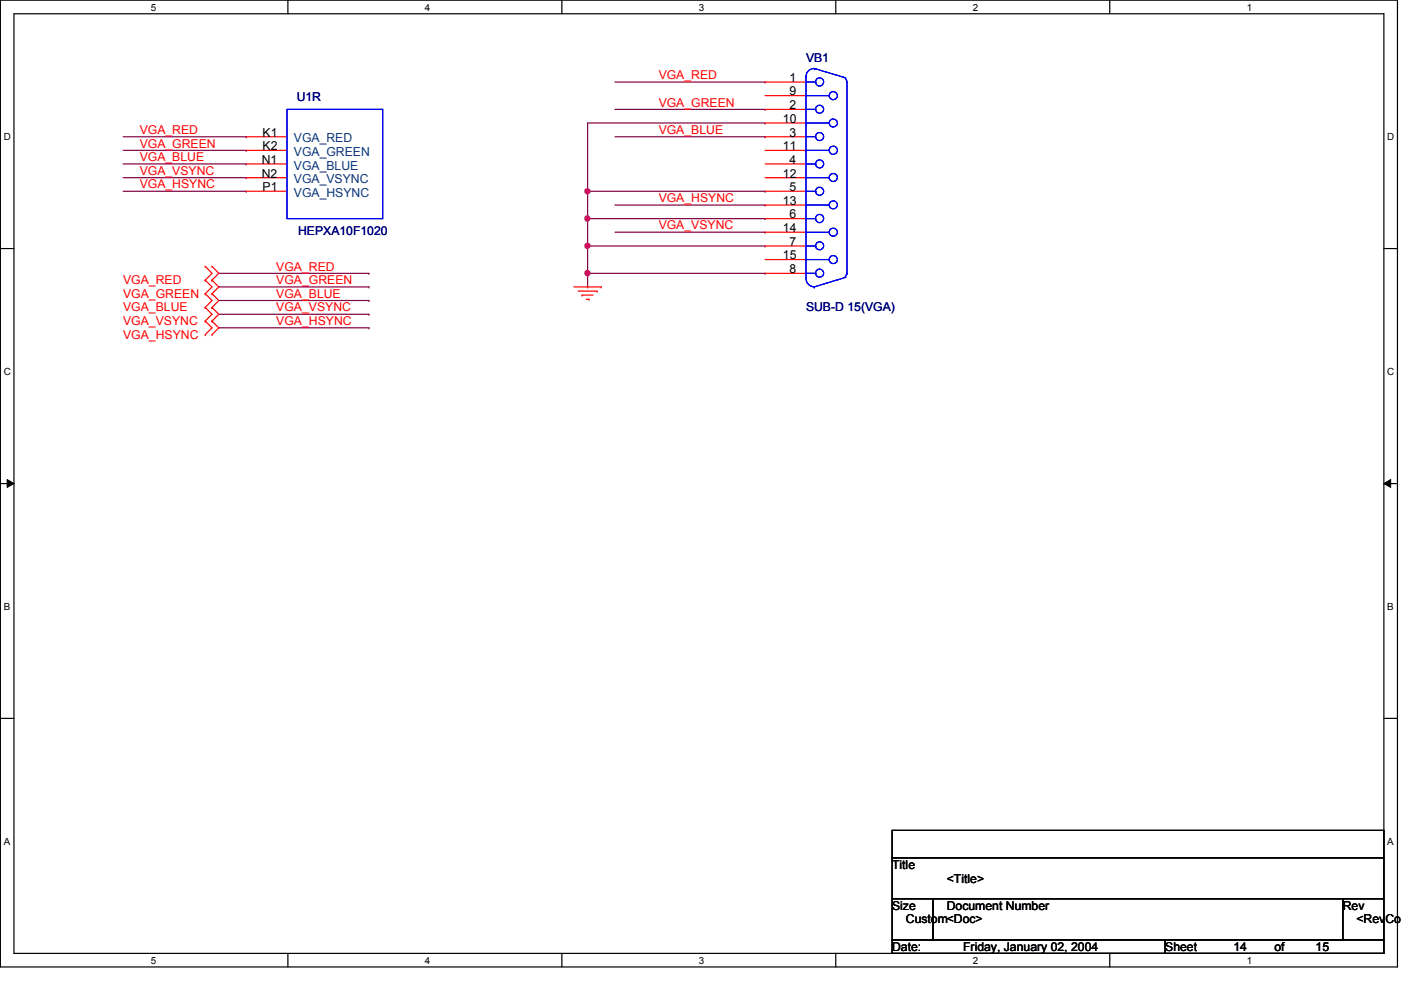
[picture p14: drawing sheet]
<svg xmlns="http://www.w3.org/2000/svg" width="297mm" height="210mm" viewBox="0 0 297 210" stroke-linecap="round" stroke-linejoin="round" font-family="sans-serif">
<defs><g id="words">
<g font-size="2.6" fill="#f00">
<text x="139.7" y="16.8">VGA_RED</text>
<text x="139.7" y="22.6">VGA_GREEN</text>
<text x="29.6" y="28.4">VGA_RED</text>
<text x="139.7" y="28.4">VGA_BLUE</text>
<text x="29.6" y="31.3">VGA_GREEN</text>
<text x="29.6" y="34.2">VGA_BLUE</text>
<text x="29.6" y="37.1">VGA_VSYNC</text>
<text x="29.6" y="40">VGA_HSYNC</text>
<text x="139.7" y="42.9">VGA_HSYNC</text>
<text x="139.7" y="48.6">VGA_VSYNC</text>
<text x="58.6" y="57.4">VGA_RED</text>
<text x="26.1" y="60.3">VGA_RED</text>
<text x="26.1" y="63.2">VGA_GREEN</text>
<text x="58.6" y="63.1">VGA_BLUE</text>
<text x="58.6" y="60.2">VGA_GREEN</text>
<text x="26.1" y="69">VGA_VSYNC</text>
<text x="26.1" y="71.8">VGA_HSYNC</text>
<text x="26.1" y="66">VGA_BLUE</text>
<text x="58.6" y="68.9">VGA_HSYNC</text>
<text x="58.6" y="66">VGA_VSYNC</text>
</g>
<g font-size="2.6">
<text x="167.4" y="17.4">1</text>
<text x="167.4" y="23.2">2</text>
<text x="167.4" y="20.2">9</text>
<text x="55.7" y="29">K1</text>
<text x="166" y="26">10</text>
<text x="167.4" y="29">3</text>
<text x="55.5" y="34.7">N1</text>
<text x="55.7" y="31.8">K2</text>
<text x="166" y="31.8">11</text>
<text x="167.4" y="34.7">4</text>
<text x="55.5" y="37.6">N2</text>
<text x="55.7" y="40.5">P1</text>
<text x="166" y="37.6">12</text>
<text x="167.4" y="40.5">5</text>
<text x="166" y="43.4">13</text>
<text x="167.4" y="46.3">6</text>
<text x="166" y="49.2">14</text>
<text x="167.4" y="52.1">7</text>
<text x="166" y="55">15</text>
<text x="167.4" y="57.9">8</text>
<text x="189.1" y="184.2">Title</text>
<text x="200.7" y="187.1">&lt;Title&gt;</text>
<text x="189.1" y="192.9">Size</text>
<text x="192.1" y="195.8">Custom&lt;Doc&gt;</text>
<text x="200.7" y="192.9">Document Number</text>
<text x="284.7" y="192.9">Rev</text>
<text x="287.6" y="195.8">&lt;RevCod</text>
<text x="189.1" y="201.6">Date:</text>
<text x="204.2" y="201.6">Friday, January 02, 2004</text>
<text x="247.1" y="201.6">Sheet</text>
<text x="261.5" y="201.6">14</text>
<text x="270.2" y="201.6">of</text>
<text x="278.9" y="201.6">15</text>
</g>
<g font-size="2.6" fill="#000080">
<text x="170.9" y="13.1">VB1</text>
<text x="62.9" y="21.5">U1R</text>
<text x="63.2" y="49.8">HEPXA10F1020</text>
<text x="170.9" y="66">SUB-D 15(VGA)</text>
</g>
<g font-size="2.6" fill="#004080">
<text x="62.3" y="30.2">VGA_RED</text>
<text x="62.3" y="33.1">VGA_GREEN</text>
<text x="62.3" y="35.9">VGA_BLUE</text>
<text x="62.3" y="38.9">VGA_VSYNC</text>
<text x="62.3" y="41.7">VGA_HSYNC</text>
</g>
<g font-size="2.1">
<text x="32" y="2.2">5</text>
<text x="90.1" y="2.2">4</text>
<text x="148.2" y="2.2">3</text>
<text x="206.2" y="2.2">2</text>
<text x="264.3" y="2.2">1</text>
<text x=".8" y="29.7">D</text>
<text x="294.1" y="29.7">D</text>
<text x=".8" y="79.5">C</text>
<text x="294.1" y="79.5">C</text>
<text x=".8" y="129.3">B</text>
<text x="294.1" y="129.3">B</text>
<text x=".8" y="179.1">A</text>
<text x="294.1" y="179.1">A</text>
<text x="32" y="204.3">5</text>
<text x="90.1" y="204.3">4</text>
<text x="148.2" y="204.3">3</text>
<text x="206.2" y="204.3">2</text>
<text x="264.3" y="204.3">1</text>
</g>
</g></defs>
<path d="M.1 0h296.2v205h-296.2zM3 2.9h290.4v199.2h-290.4z" fill="none" stroke="#000" stroke-width=".25"/>
<g fill="#fff">
<path d="M32 .3h1.1v2.4h-1.1z"/>
<path d="M32 202.4h1.1v2.4h-1.1z"/>
</g>
<path d="M61 0v2.9M61 202.1v2.9" fill="none" stroke="#000" stroke-width=".25"/>
<g fill="#fff">
<path d="M90.1 .3h1.1v2.4h-1.1z"/>
<path d="M90.1 202.4h1.1v2.4h-1.1z"/>
</g>
<path d="M119.1 0v2.9M119.1 202.1v2.9" fill="none" stroke="#000" stroke-width=".25"/>
<g fill="#fff">
<path d="M148.2 .3h1.1v2.4h-1.1z"/>
<path d="M148.2 202.4h1.1v2.4h-1.1z"/>
</g>
<path d="M177.2 0v2.9M177.2 202.1v2.9" fill="none" stroke="#000" stroke-width=".25"/>
<g fill="#fff">
<path d="M206.2 .3h1.2v2.4h-1.2z"/>
<path d="M206.2 202.4h1.2v2.4h-1.2z"/>
</g>
<path d="M235.3 0v2.9M235.3 202.1v2.9" fill="none" stroke="#000" stroke-width=".25"/>
<g fill="#fff">
<path d="M264.3 .3h1.2v2.4h-1.2z"/>
<path d="M264.3 202.4h1.2v2.4h-1.2z"/>
<path d="M.8 27.8h1.5v2.3h-1.5z"/>
<path d="M294.1 27.8h1.5v2.3h-1.5z"/>
<path d="M.8 77.6h1.5v2.3h-1.5z"/>
<path d="M294.1 77.6h1.5v2.3h-1.5z"/>
</g>
<path d="M.1 52.7h2.9M293.4 52.7h2.9" fill="none" stroke="#000" stroke-width=".25"/>
<g fill="#fff">
<path d="M.8 127.4h1.4v2.4h-1.4z"/>
<path d="M294.1 127.4h1.4v2.4h-1.4z"/>
</g>
<path d="M.1 102.5h2.9M293.4 102.5h2.9" fill="none" stroke="#000" stroke-width=".25"/>
<path d="M1.5 101.7l1.5 .8-1.5 .8zM293.4 102.5l1.4-.8v1.6z" fill="#000"/>
<path d="M1.5 101.7l1.5 .8-1.5 .8zM293.4 102.5l1.4-.8v1.6z" fill="none" stroke="#000" stroke-width=".21"/>
<g fill="#fff">
<path d="M.8 177.2h1.4v2.3h-1.4z"/>
<path d="M294.1 177.2h1.4v2.3h-1.4z"/>
</g>
<path d="M.1 152.3h2.9M293.4 152.3h2.9" fill="none" stroke="#000" stroke-width=".25"/>
<path d="M124.6 26.1v14.5M130.4 23.2h31.8M162.2 23.2h.1M124.6 40.6h.1M124.6 58v2.8M46.4 63.7h31.8M78.2 63.7h.1M124.6 60.8h.1" fill="none" stroke="#800040" stroke-width=".25"/>
<circle cx="124.5" cy="40.6" r=".56" fill="#f0f"/>
<circle cx="124.5" cy="40.6" r=".56" fill="none" stroke="#f0f" stroke-width=".25"/>
<path d="M130.4 17.4h31.8M162.2 17.4h.1M26.1 29h26.1M52.2 29h.1M130.4 29h31.8M162.2 29h.1M124.6 46.4h.1M162.2 40.6h.1M162.2 40.6h-37.6v5.8" fill="none" stroke="#800040" stroke-width=".25"/>
<circle cx="124.5" cy="46.3" r=".56" fill="#f0f"/>
<circle cx="124.5" cy="46.3" r=".56" fill="none" stroke="#f0f" stroke-width=".25"/>
<path d="M26.1 37.7h26.1M26.1 31.9h26.1M52.2 37.7h.1M52.2 31.9h.1M46.4 58h31.8M78.2 58h.1M124.6 52.2h.1M130.4 43.5h31.8M162.2 46.4h.1M162.2 43.5h.1M162.2 46.4h-37.6v5.8" fill="none" stroke="#800040" stroke-width=".25"/>
<circle cx="124.5" cy="52.1" r=".56" fill="#f0f"/>
<circle cx="124.5" cy="52.1" r=".56" fill="none" stroke="#f0f" stroke-width=".25"/>
<path d="M26.1 34.8h26.1M52.2 34.8h.1M26.1 40.6h26.1M52.2 40.6h.1M124.6 58h.1M130.4 49.2h31.8M162.2 49.2h.1M162.2 52.2h.1M162.2 52.2h-37.6v5.8M46.4 69.5h31.8M78.2 69.5h.1" fill="none" stroke="#800040" stroke-width=".25"/>
<circle cx="124.5" cy="57.9" r=".56" fill="#f0f"/>
<circle cx="124.5" cy="57.9" r=".56" fill="none" stroke="#f0f" stroke-width=".25"/>
<path d="M124.6 26.1h37.6M162.2 26.1h.1M124.6 58h37.6M162.2 58h.1M46.4 60.8h31.8M46.4 66.6h31.8M78.2 60.8h.1M78.2 66.6h.1" fill="none" stroke="#800040" stroke-width=".25"/>
<g fill="none" stroke="#f00" stroke-width=".25">
<path d="M162.2 17.4h8.7M52.2 37.7h8.7M52.2 34.8h8.7M52.2 31.9h8.7M52.2 29h8.7M162.2 37.7h8.7M162.2 34.8h8.7M162.2 31.9h8.7M162.2 29h8.7M162.2 26.1h8.7M162.2 23.2h8.7M162.2 20.3h8.7"/>
<path d="M43.5 59.4h.1M43.5 56.5h.1M43.5 56.5l1.5 1.5-1.5 1.4M43.5 59.4l1.5 1.4-1.5 1.5M45 56.5h.1M45 59.4h.1M45 56.5l1.4 1.5-1.4 1.4M45 59.4l1.4 1.4-1.4 1.5M52.2 40.6h8.7M162.2 58h8.7M162.2 55h8.7M162.2 52.2h8.7"/>
<path d="M162.2 49.2h8.7M162.2 46.4h8.7M162.2 43.5h8.7M162.2 40.6h8.7M43.5 68.1h.1M43.5 65.2h.1M43.5 62.3h.1M43.5 70.9h.1M43.5 65.2l1.5 1.4-1.5 1.5M43.5 68.1l1.5 1.4-1.5 1.4M43.5 62.3l1.5 1.4-1.5 1.5M45 65.2h.1"/>
<path d="M45 68.1h.1M45 62.3h.1M45 70.9h.1M45 65.2l1.4 1.4-1.4 1.5M45 68.1l1.4 1.4-1.4 1.4M45 62.3l1.4 1.4-1.4 1.5M121.7 60.8h5.8M122.6 61.7h4M123.4 62.6h.1M123.4 62.6h2.3M124.3 63.5h.6M124.9 63.5h.1"/>
<path d="M126.6 61.7h.1M127.5 60.8h.1"/>
</g>
<path d="M189.1 176.1h104.3v5.8h-104.3zM189.1 181.9h104.3v8.6h-104.3zM189.1 190.5h8.7v8.8h-8.7zM189.1 199.3h58v2.8h-58zM197.8 190.5h86.9v8.8h-86.9zM247.1 199.3h46.3v2.8h-46.3zM284.7 190.5h8.7v8.8h-8.7z" fill="none" stroke="#000" stroke-width=".25"/>
<g fill="none" stroke="#00f" stroke-width=".25">
<path d="M170.9 16.3h.1M170.9 16.3v42.8a1.7 1.7 0 0 0 1.7 1.7M170.9 17.4h2M172.6 14.5h.1M172.6 14.5a1.7 1.7 0 0 0-1.7 1.8M172.6 14.5l6.7 2M172.9 17.4h.1M179.2 16.6l.3 .8M179.6 17.4v40.6M60.9 23.2h20.2v23.2h-20.2zM170.9 37.7h.1M170.9 31.9h.1"/>
<path d="M170.9 26.1h.1M170.9 20.3h.1M170.9 37.7h4.9M170.9 34.8h2M170.9 31.9h4.9M170.9 29h2M170.9 26.1h4.9M170.9 23.2h2M170.9 20.3h4.9M172.9 34.8h.1M172.9 29h.1M172.9 23.2h.1"/>
<path d="M170.9 55h.1M170.9 49.2h.1M170.9 43.5h.1M170.9 58h2M170.9 55h4.9M170.9 52.2h2M170.9 49.2h4.9M170.9 46.4h2M170.9 43.5h4.9M170.9 40.6h2M172.9 58h.1M172.9 52.2h.1"/>
<path d="M172.9 46.4h.1M172.9 40.6h.1M179.3 58.8l-6.7 2M179.5 57.9l-.3 .8M179.6 58h.1M172.6 60.8h.1"/>
<circle cx="173.8" cy="17.4" r=".86"/>
<circle cx="173.8" cy="34.8" r=".85"/>
<circle cx="173.8" cy="23.2" r=".85"/>
<circle cx="173.8" cy="29" r=".85"/>
<circle cx="176.7" cy="31.8" r=".87"/>
<circle cx="176.7" cy="37.6" r=".86"/>
<circle cx="176.7" cy="20.3" r=".86"/>
<circle cx="176.7" cy="26.1" r=".86"/>
<circle cx="173.8" cy="46.3" r=".86"/>
<circle cx="173.8" cy="52.1" r=".85"/>
<circle cx="173.8" cy="57.9" r=".85"/>
<circle cx="173.8" cy="40.6" r=".85"/>
<circle cx="176.7" cy="49.2" r=".86"/>
<circle cx="176.7" cy="43.4" r=".86"/>
<circle cx="176.7" cy="55" r=".86"/>
</g>
<circle cx="124.5" cy="40.6" r=".56" fill="#f0f"/>
<circle cx="124.5" cy="40.6" r=".56" fill="none" stroke="#f0f" stroke-width=".25"/>
<circle cx="124.5" cy="46.3" r=".56" fill="#f0f"/>
<circle cx="124.5" cy="46.3" r=".56" fill="none" stroke="#f0f" stroke-width=".25"/>
<circle cx="124.5" cy="52.1" r=".56" fill="#f0f"/>
<circle cx="124.5" cy="52.1" r=".56" fill="none" stroke="#f0f" stroke-width=".25"/>
<circle cx="124.5" cy="57.9" r=".56" fill="#f0f"/>
<circle cx="124.5" cy="57.9" r=".56" fill="none" stroke="#f0f" stroke-width=".25"/>
<use href="#words"/>
</svg>
